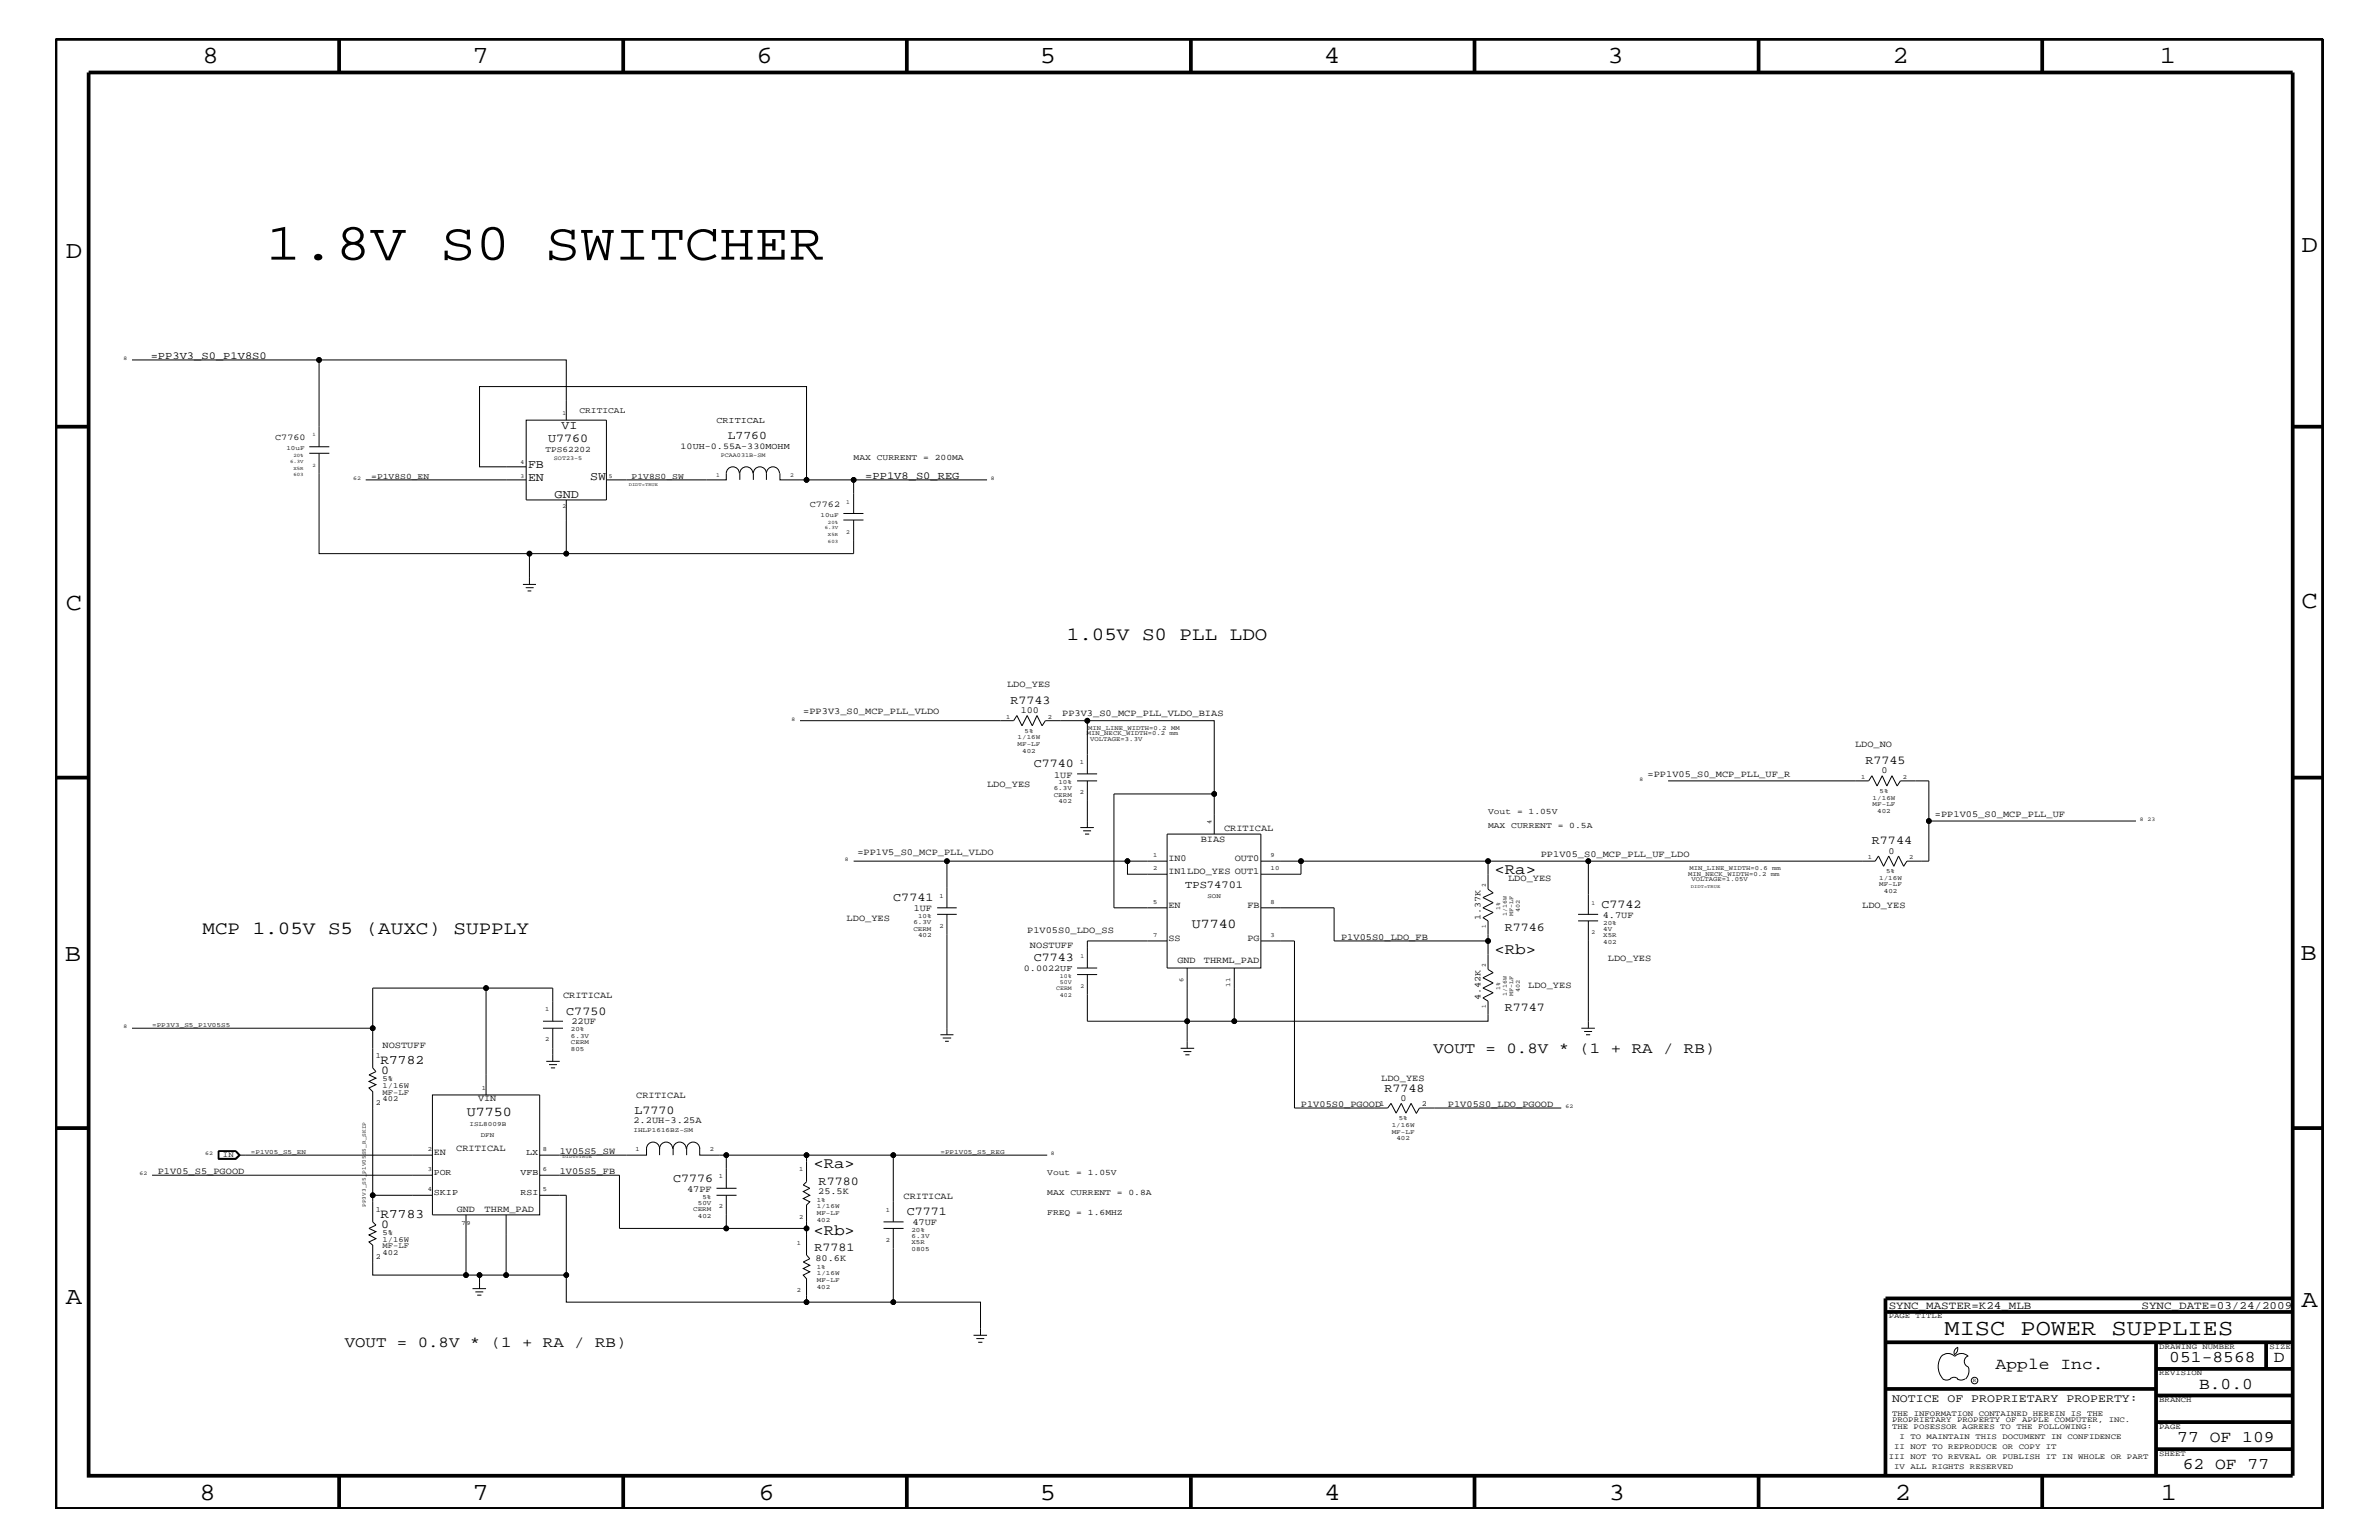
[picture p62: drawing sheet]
<svg xmlns="http://www.w3.org/2000/svg" width="432mm" height="279mm" viewBox="0 0 432 279" stroke-linecap="round" stroke-linejoin="round" font-family="sans-serif">
<defs><g id="words">
<text font-size="9.6" x="48.3" y="47.1">1.8V S0 SWITCHER</text>
<g font-size="4.5">
<text x="36.7" y="11.5">8</text>
<text x="85.8" y="11.5">7</text>
<text x="137.3" y="11.5">6</text>
<text x="188.7" y="11.5">5</text>
<text x="240.3" y="11.5">4</text>
<text x="291.8" y="11.5">3</text>
<text x="343.5" y="11.5">2</text>
<text x="392" y="11.5">1</text>
<text x="11.9" y="46.8">D</text>
<text x="417.7" y="45.7">D</text>
<text x="11.9" y="110.6">C</text>
<text x="417.7" y="110.3">C</text>
<text x="11.8" y="174.3">B</text>
<text x="417.6" y="174.2">B</text>
<text x="11.9" y="236.7">A</text>
<text x="417.7" y="237.1">A</text>
<text x="36.2" y="272.1">8</text>
<text x="85.8" y="272.1">7</text>
<text x="137.7" y="272.1">6</text>
<text x="188.7" y="272.1">5</text>
<text x="240.4" y="272.1">4</text>
<text x="292" y="272.1">3</text>
<text x="343.9" y="272.1">2</text>
<text x="392.2" y="272.1">1</text>
</g>
<text font-size="4.1" x="352.9" y="242.3">MISC POWER SUPPLIES</text>
<g font-size="3.4">
<text x="193.6" y="116.2">1.05V S0 PLL LDO</text>
<text x="36.7" y="169.5">MCP 1.05V S5 (AUXC) SUPPLY</text>
</g>
<g font-size="3">
<text x="362.2" y="248.4">Apple Inc.</text>
<text x="393.7" y="247.1">051-8568</text>
<text x="399.2" y="252">B.0.0</text>
<text x="412.7" y="247.1">D</text>
<text x="395.2" y="261.6">77 OF 109</text>
<text x="396.2" y="266.6">62 OF 77</text>
</g>
<g font-size="2.8">
<text x="271.3" y="158.6">&lt;Ra&gt;</text>
<text x="271.3" y="173.2">&lt;Rb&gt;</text>
<text x="260.2" y="191.1">VOUT = 0.8V * (1 + RA / RB)</text>
<text x="147.7" y="211.9">&lt;Ra&gt;</text>
<text x="147.7" y="224.1">&lt;Rb&gt;</text>
<text x="62.6" y="244.5">VOUT = 0.8V * (1 + RA / RB)</text>
</g>
<g font-size="2.5">
<text x="216.3" y="168.3">U7740</text>
<text x="84.7" y="202.6">U7750</text>
</g>
<g font-size="2.4">
<text x="69.1" y="193.1">R7782</text>
<text x="69.1" y="220.9">R7783</text>
</g>
<g font-size="2.2">
<text x="101.9" y="77.9">VI</text>
<text x="99.5" y="80.2">U7760</text>
<text x="95.8" y="87.2">EN</text>
<text x="95.8" y="84.9">FB</text>
<text x="107.1" y="87.2">SW</text>
<text x="100.7" y="90.3">GND</text>
<text x="183.4" y="127.7">R7743</text>
<text x="187.6" y="139.2">C7740</text>
<text x="338.6" y="138.6">R7745</text>
<text x="339.8" y="153.2">R7744</text>
<text x="162.1" y="163.5">C7741</text>
<text x="290.7" y="164.7">C7742</text>
<text x="273.1" y="168.9">R7746</text>
<text x="187.6" y="174.4">C7743</text>
<text x="102.8" y="184.1">C7750</text>
<text x="273.1" y="183.5">R7747</text>
<text x="69.2" y="194.8">0</text>
<text x="115.1" y="202.1">L7770</text>
<text x="251.3" y="198.1">R7748</text>
<text x="122.2" y="214.4">C7776</text>
<text x="148.6" y="214.9">R7780</text>
<text x="164.6" y="220.4">C7771</text>
<text x="69.2" y="222.8">0</text>
<text x="147.8" y="227">R7781</text>
</g>
<g font-size="2.1">
<text x="132.1" y="79.7">L7760</text>
<text x="343.4" y="254.4">NOTICE OF PROPRIETARY PROPERTY:</text>
</g>
<g font-size="2">
<text x="342.8" y="237.4">SYNC_MASTER=K24_MLB</text>
<text x="388.7" y="237.4">SYNC_DATE=03/24/2009</text>
</g>
<g font-size="1.9">
<text x="27.3" y="65.1">=PP3V3_S0_P1V8S0</text>
<text x="157.1" y="86.9">=PP1V8_S0_REG</text>
<text x="215.1" y="161.1">TPS74701</text>
</g>
<g font-size="1.7">
<text x="182.8" y="124.7">LDO_YES</text>
<text x="145.8" y="129.6">=PP3V3_S0_MCP_PLL_VLDO</text>
<text x="185.3" y="129.4">100</text>
<text x="192.8" y="129.8">PP3V3_S0_MCP_PLL_VLDO_BIAS</text>
<text x="336.7" y="135.6">LDO_NO</text>
<text x="179.2" y="142.9">LDO_YES</text>
<text x="191.3" y="141.1">1UF</text>
<text x="299" y="141">=PP1V05_S0_MCP_PLL_UF_R</text>
<text x="341.5" y="140.3">0</text>
<text x="351.2" y="148.3">=PP1V05_S0_MCP_PLL_UF</text>
<text x="155.6" y="155.1">=PP1V5_S0_MCP_PLL_VLDO</text>
<text x="217.9" y="152.9">BIAS</text>
<text x="222.2" y="150.7">CRITICAL</text>
<text x="279.7" y="155.6">PP1V05_S0_MCP_PLL_UF_LDO</text>
<text x="342.8" y="154.9">0</text>
<text x="212.1" y="156.2">IN0</text>
<text x="212.1" y="158.6">IN1LDO_YES OUT1</text>
<text x="224.1" y="156.2">OUT0</text>
<text x="273.7" y="159.9">LDO_YES</text>
<text x="153.7" y="167.1">LDO_YES</text>
<text x="165.9" y="165.3">1UF</text>
<text x="212.1" y="164.7">EN</text>
<text x="226.4" y="164.7">FB</text>
<text x="290.9" y="166.5">4.7UF</text>
<text x="338" y="164.7">LDO_YES</text>
<text x="186.4" y="169.3">P1V05S0_LDO_SS</text>
<text x="186.9" y="172">NOSTUFF</text>
<text x="212.1" y="170.7">SS</text>
<text x="226.4" y="170.7">PG</text>
<text x="243.4" y="170.5">P1V05S0_LDO_FB</text>
<text x="213.7" y="174.8">GND</text>
<text x="218.5" y="174.8">THRML_PAD</text>
<text x="277.4" y="179.3">LDO_YES</text>
<text x="291.8" y="174.4">LDO_YES</text>
<text x="102.2" y="181">CRITICAL</text>
<text x="103.7" y="185.9">22UF</text>
<text x="69.4" y="190.2">NOSTUFF</text>
<text x="250.7" y="196.2">LDO_YES</text>
<text x="86.8" y="199.8">VIN</text>
<text x="115" y="203.8">2.2UH-3.25A</text>
<text x="115.5" y="199.2">CRITICAL</text>
<text x="236.1" y="200.9">P1V05S0_PGOOD</text>
<text x="254.2" y="199.8">0</text>
<text x="262.8" y="200.9">P1V05S0_LDO_PGOOD</text>
<text x="78.7" y="209.6">EN</text>
<text x="82.8" y="208.9">CRITICAL</text>
<text x="101.6" y="209.3">1V05S5_SW</text>
<text x="28.6" y="213">P1V05_S5_PGOOD</text>
<text x="101.6" y="213">1V05S5_FB</text>
<text x="82.9" y="219.8">GND</text>
<text x="88" y="219.8">THRM_PAD</text>
<text x="124.7" y="216.2">47PF</text>
<text x="148.5" y="216.7">25.5K</text>
<text x="164" y="217.5">CRITICAL</text>
<text x="165.6" y="222.3">47UF</text>
<text x="148" y="228.8">80.6K</text>
</g>
<g font-size="1.6">
<text x="130" y="76.8">CRITICAL</text>
<text x="50" y="79.9">C7760</text>
<text x="123.5" y="81.4">10UH-0.55A-330MOHM</text>
<text x="147" y="92">C7762</text>
<text x="268.7" y="166.9" transform="rotate(-90 268.7 166.9)">1.37K</text>
<text x="185.8" y="176.2">0.0022UF</text>
<text x="268.7" y="181.5" transform="rotate(-90 268.7 181.5)">4.42K</text>
<text x="95.5" y="209.6">LX</text>
<text x="78.7" y="213.2">POR</text>
<text x="94.5" y="213.2">VFB</text>
<text x="78.7" y="216.9">SKIP</text>
<text x="94.5" y="216.9">RSI</text>
</g>
<g font-size="1.5">
<text x="105.2" y="75">CRITICAL</text>
<text x="99" y="82">TPS62202</text>
<text x="154.9" y="83.5">MAX CURRENT = 200MA</text>
<text x="67.4" y="86.9">=P1V8S0_EN</text>
<text x="114.6" y="86.9">P1V8S0_SW</text>
<text x="270.1" y="147.7">Vout = 1.05V</text>
<text x="270.1" y="150.1">MAX CURRENT = 0.5A</text>
<text x="190.1" y="213.2">Vout = 1.05V</text>
<text x="190.1" y="216.9">MAX CURRENT = 0.8A</text>
<text x="190.1" y="220.4">FREQ = 1.6MHZ</text>
</g>
<g font-size="1.4">
<text x="68.2" y="192">1</text>
<text x="69.4" y="196.2">5%</text>
<text x="69.4" y="197.4">1/16W</text>
<text x="68.2" y="200.4">2</text>
<text x="69.4" y="199.8">402</text>
<text x="69.4" y="198.7">MF-LF</text>
<text x="250.4" y="200.7">1</text>
<text x="258.1" y="200.7">2</text>
<text x="40.5" y="209.9">IN</text>
<text x="68.2" y="219.8">1</text>
<text x="69.4" y="227.7">402</text>
<text x="69.4" y="224.1">5%</text>
<text x="69.4" y="225.3">1/16W</text>
<text x="69.4" y="226.5">MF-LF</text>
<text x="68.2" y="228.4">2</text>
<text x="342.8" y="239.2">PAGE TITLE</text>
<text x="391.9" y="244.7">DRAWING NUMBER</text>
<text x="411.9" y="244.7">SIZE</text>
<text x="391.9" y="249.5">REVISION</text>
<text x="343.4" y="256.8">THE INFORMATION CONTAINED HEREIN IS THE</text>
<text x="391.9" y="254.4">BRANCH</text>
<text x="343.4" y="259.3">THE POSESSOR AGREES TO THE FOLLOWING:</text>
<text x="343.4" y="258">PROPRIETARY PROPERTY OF APPLE COMPUTER, INC.</text>
<text x="343.8" y="262.9">II NOT TO REPRODUCE OR COPY IT</text>
<text x="344.8" y="261.1">I TO MAINTAIN THIS DOCUMENT IN CONFIDENCE</text>
<text x="391.9" y="259.3">PAGE</text>
<text x="342.8" y="264.7">III NOT TO REVEAL OR PUBLISH IT IN WHOLE OR PART</text>
<text x="343.8" y="266.6">IV ALL RIGHTS RESERVED</text>
<text x="391.9" y="264.1">SHEET</text>
</g>
<g font-size="1.2">
<text x="52" y="81.6">10uF</text>
<text x="148.9" y="93.8">10uF</text>
<text x="182.6" y="130.4">1</text>
<text x="190.2" y="130.4">2</text>
<text x="184.7" y="135.3">MF-LF</text>
<text x="184.7" y="134.1">1/16W</text>
<text x="185.5" y="136.6">402</text>
<text x="186" y="133">5%</text>
<text x="197.3" y="133.4">MIN_NECK_WIDTH=0.2 mm</text>
<text x="197.5" y="132.4">MIN_LINE_WIDTH=0.2 MM</text>
<text x="197.9" y="134.4">VOLTAGE=3.3V</text>
<text x="191.3" y="143.4">6.3V</text>
<text x="192.1" y="142.3">10%</text>
<text x="196" y="138.6">1</text>
<text x="337.8" y="141.3">1</text>
<text x="341.2" y="143.9">5%</text>
<text x="345.4" y="141.3">2</text>
<text x="191.3" y="144.6">CERM</text>
<text x="192.1" y="145.7">402</text>
<text x="196" y="144">2</text>
<text x="219.9" y="149.5" transform="rotate(-90 219.9 149.5)">4</text>
<text x="339.9" y="145.1">1/16W</text>
<text x="339.9" y="146.2">MF-LF</text>
<text x="340.7" y="147.5">402</text>
<text x="209.3" y="155.5">1</text>
<text x="230.6" y="155.5">9</text>
<text x="339" y="155.8">1</text>
<text x="346.5" y="155.8">2</text>
<text x="209.3" y="157.9">2</text>
<text x="230.6" y="157.9">10</text>
<text x="306.4" y="158.9">MIN_NECK_WIDTH=0.2 mm</text>
<text x="306.7" y="157.8">MIN_LINE_WIDTH=0.6 mm</text>
<text x="307" y="159.8">VOLTAGE=1.05V</text>
<text x="341.1" y="159.6">1/16W</text>
<text x="341.1" y="160.8">MF-LF</text>
<text x="341.9" y="162">402</text>
<text x="342.3" y="158.4">5%</text>
<text x="165.8" y="167.6">6.3V</text>
<text x="166.6" y="166.5">10%</text>
<text x="170.5" y="162.8">1</text>
<text x="209.3" y="163.9">5</text>
<text x="219.2" y="162.8">SON</text>
<text x="230.6" y="163.9">8</text>
<text x="291" y="167.8">20%</text>
<text x="165.8" y="168.9">CERM</text>
<text x="166.6" y="170">402</text>
<text x="170.5" y="168.3">2</text>
<text x="209.3" y="170">7</text>
<text x="230.6" y="170">3</text>
<text x="291" y="170">X5R</text>
<text x="291" y="168.9">4V</text>
<text x="291" y="171.2">402</text>
<text x="214.8" y="178.2" transform="rotate(-90 214.8 178.2)">6</text>
<text x="223.3" y="179" transform="rotate(-90 223.3 179)">11</text>
<text x="99" y="183.5">1</text>
<text x="27.6" y="186.3">=PP3V3_S5_P1V05S5</text>
<text x="99" y="188.9">2</text>
<text x="103.6" y="189.4">CERM</text>
<text x="103.6" y="190.6">805</text>
<text x="103.6" y="187.1">20%</text>
<text x="103.6" y="188.2">6.3V</text>
<text x="87.5" y="197.8">1</text>
<text x="253.9" y="203.2">5%</text>
<text x="45.6" y="209.3">=P1V05_S5_EN</text>
<text x="77.6" y="208.8">2</text>
<text x="85.2" y="204.3">ISL8009B</text>
<text x="87.2" y="206.3">DFN</text>
<text x="98.6" y="208.8">8</text>
<text x="115" y="205.4">IHLP1616BZ-SM</text>
<text x="115.3" y="208.9">1</text>
<text x="128.9" y="208.9">2</text>
<text x="170.7" y="209.3">=PP1V05_S5_REG</text>
<text x="252.6" y="205.7">MF-LF</text>
<text x="252.6" y="204.4">1/16W</text>
<text x="253.4" y="206.9">402</text>
<text x="77.6" y="212.5">3</text>
<text x="98.6" y="212.5">6</text>
<text x="130.5" y="213.8">1</text>
<text x="145" y="212.5">1</text>
<text x="77.6" y="216.1">4</text>
<text x="98.6" y="216.1">5</text>
<text x="125.8" y="219.7">CERM</text>
<text x="126.7" y="220.9">402</text>
<text x="126.7" y="218.6">50V</text>
<text x="127.5" y="217.5">5%</text>
<text x="130.5" y="219.2">2</text>
<text x="145" y="221.1">2</text>
<text x="148.3" y="219.2">1/16W</text>
<text x="148.3" y="218">1%</text>
<text x="148.3" y="220.4">MF-LF</text>
<text x="148.3" y="221.7">402</text>
<text x="160.8" y="219.8">1</text>
<text x="83.7" y="222.2">79</text>
<text x="144.6" y="225.9">1</text>
<text x="160.8" y="225.3">2</text>
<text x="165.4" y="227">0805</text>
<text x="165.4" y="225.7">X5R</text>
<text x="165.4" y="223.5">20%</text>
<text x="165.4" y="224.6">6.3V</text>
<text x="148.3" y="230.2">1%</text>
<text x="148.3" y="231.3">1/16W</text>
<text x="148.3" y="233.8">402</text>
<text x="148.3" y="232.6">MF-LF</text>
<text x="144.6" y="234.4">2</text>
</g>
<g font-size="1.1">
<text x="102.1" y="75.3">1</text>
<text x="100.5" y="83.5">SOT23-5</text>
<text x="130.8" y="83">PCAA031B-SM</text>
<text x="94.5" y="84.2">4</text>
<text x="94.5" y="86.6">3</text>
<text x="110.5" y="86.6">5</text>
<text x="130" y="86.5">1</text>
<text x="143.4" y="86.5">2</text>
<text x="102.1" y="92.2">2</text>
<text x="153.6" y="91.4">1</text>
<text x="153.6" y="96.8">2</text>
<text x="269.7" y="160.9" transform="rotate(-90 269.7 160.9)">2</text>
<text x="272.3" y="165.1" transform="rotate(-90 272.3 165.1)">1%</text>
<text x="273.5" y="166.2" transform="rotate(-90 273.5 166.2)">1/16W</text>
<text x="274.7" y="166.2" transform="rotate(-90 274.7 166.2)">MF-LF</text>
<text x="275.8" y="165.5" transform="rotate(-90 275.8 165.5)">402</text>
<text x="288.9" y="164.1">1</text>
<text x="196.1" y="173.8">1</text>
<text x="269.7" y="168.4" transform="rotate(-90 269.7 168.4)">1</text>
<text x="288.9" y="169.5">2</text>
<text x="191.7" y="179.7">CERM</text>
<text x="192.4" y="178.5">50V</text>
<text x="192.4" y="177.4">10%</text>
<text x="196.1" y="179.3">2</text>
<text x="269.7" y="175.5" transform="rotate(-90 269.7 175.5)">2</text>
<text x="272.3" y="179.6" transform="rotate(-90 272.3 179.6)">1%</text>
<text x="275.8" y="179.9" transform="rotate(-90 275.8 179.9)">402</text>
<text x="192.4" y="181">402</text>
<text x="269.7" y="182.9" transform="rotate(-90 269.7 182.9)">1</text>
<text x="273.5" y="180.7" transform="rotate(-90 273.5 180.7)">1/16W</text>
<text x="274.7" y="180.7" transform="rotate(-90 274.7 180.7)">MF-LF</text>
</g>
<g font-size="1">
<text x="22.4" y="65.3">8</text>
<text x="64.1" y="87.1">62</text>
<text x="179.8" y="87.1">8</text>
<text x="143.7" y="130.8">8</text>
<text x="297.6" y="141.7">8</text>
<text x="388.4" y="149">8</text>
<text x="389.8" y="149">23</text>
<text x="153.3" y="156.2">8</text>
<text x="22.4" y="186.5">8</text>
<text x="284.1" y="201">62</text>
<text x="37.3" y="209.6">62</text>
<text x="190.8" y="209.6">8</text>
<text x="25.3" y="213.2">62</text>
<text x="66.4" y="219" transform="rotate(-90 66.4 219)">PP3V3_S5_P1V05S5_R_SKIP</text>
<text x="358.1" y="250.7">R</text>
</g>
<g font-size=".9">
<text x="52.7" y="83.9">6.3V</text>
<text x="53.3" y="82.8">20%</text>
<text x="56.7" y="79.2">1</text>
<text x="53.3" y="86.4">603</text>
<text x="53.3" y="85.2">X5R</text>
<text x="56.7" y="84.7">2</text>
<text x="150.3" y="95">20%</text>
<text x="149.7" y="96">6.3V</text>
<text x="150.3" y="97.3">X5R</text>
<text x="150.3" y="98.5">603</text>
</g>
<g font-size=".8">
<text x="114.1" y="88.3">DIDT=TRUE</text>
<text x="306.9" y="161.1">DIDT=TRUE</text>
<text x="102.1" y="210.2">DIDT=TRUE</text>
</g>
</g></defs>
<g fill="none" stroke="#000" stroke-width=".18">
<path d="M24 65.3h33.9v15.8M57.9 65.3h44.9v10.9M95.5 76.2h14.6v14.5h-14.6zM56.1 82.2h3.7M56.1 81.1h3.7M57.9 82.2v18.2h38.2v5.6M66.4 87.1h29.1M95.5 84.7h-8.5v-14.6h59.4v17h8.5M102.8 90.7v9.7h-6.7M134.2 85.9a1.19 1.19 0 0 0-1.2-1.2 1.19 1.19 0 0 0-1.2 1.2v1.2h-21.7M136.7 85.9a1.19 1.19 0 0 0-1.2-1.2 1.19 1.19 0 0 0-1.2 1.2v1.2M139.1 85.9a1.19 1.19 0 0 0-1.2-1.2 1.19 1.19 0 0 0-1.2 1.2v1.2"/>
<path d="M139.1 85.9a1.19 1.19 0 0 1 1.2-1.2 1.19 1.19 0 0 1 1.2 1.2M139.1 85.9v1.2M141.6 85.9v1.2h4.8M153.1 94.3h3.6M153.1 93.2h3.6M154.9 94.3v6.1h-52.1M179.2 87.1h-24.3v6.1M94.9 106h2.4M95.4 106.6h1.5M95.8 107.2h.6M145.2 130.8h38.8l.6-1 .9 1.9 .9-1.9 1 1.9 .8-1.9 .9 1.9 .6-.9h7.7v9.6M197.4 130.8h23v13.2"/>
<path d="M154.9 156.2h17v8.5M171.9 156.2h39.9M195.5 141.7h3.6M195.5 140.4h3.6M196.1 150.1h2.4M196.6 150.7h1.4M196.9 151.3h.8M197.4 141.7v8.4M204.6 156.2v2.4h7.2M211.8 151.3h17.1v24.3h-17.1zM220.4 144h-18.2v20.7h9.6M220.4 144v7.3"/>
<path d="M236.1 156.2v2.4h-7.2M270.1 156.2v5.1l.9 .7-1.8 .8 1.8 1-1.8 .9 1.8 .9-1.8 .9 .9 .6v8.8l.9 .6-1.8 .9 1.8 .9-1.8 1 1.8 .8-1.8 .9 .9 .6v3.7h-46.1v-9.7M288.3 156.2v9.7M302.8 141.7h36.4l.6-1 .9 1.9 .9-1.9 .9 1.9 .9-1.9 .9 1.9 .6-.9h5.2v7.3M387.7 149h-37.6v7.2h-4l-.6 1-.9-1.9-.9 1.9-.9-1.9-.9 1.9-.9-1.9-.6 .9h-111.5M88.2 179.3h-20.6v14.4l.6 .7-1.2 .6 1.2 .6-1.2 .6 1.2 .6-1.2 .6 .6 .7v18.8h10.9M170.1 165.9h3.6M170.1 164.7h3.6M171.9 165.9v21.8M195.5 176.8h3.6M195.5 175.6h3.6M197.4 176.8v8.5h26.6"/>
<path d="M211.8 170.7h-14.4v4.9M215.5 175.6v14.6M228.9 164.7h13.2v6h28M228.9 170.7h6.1v30.3h16.9l.6-.8 .9 1.8 .9-1.8 .9 1.8 .9-1.8 .9 1.8M286.4 167.1h3.7M286.4 165.9h3.7M288.3 167.1v19.4M24 186.5h43.6M78.5 198.7h19.5v21.7h-19.5zM98.6 186.5h3.6M98.6 185.3h3.6M99.1 192.6h2.5"/>
<path d="M99.7 193.2h1.4M100 193.7h.8M100.3 185.3v-6h-12.1v19.4M100.3 186.5v6.1M170.7 187.7h2.4M171.1 188.3h1.5M171.5 188.9h.7M214.3 190.2h2.4M214.8 190.8h1.4M215.1 191.4h.8M287 186.5h2.5M287.5 187.1h1.5"/>
<path d="M287.9 187.7h.7M27.6 213.2h50.9M39.6 208.8h3.2l.8 .8-.8 .7h-3.2zM42.8 208.9h-3.1v1.3h3.1M42.8 208.9l.6 .7-.6 .6M42.8 208.9l.5 .7M42.8 208.8l.7 .8-.7 .7h-3.2M43.3 209.6l-.5 .6M43.3 209.6h35.2M67.6 216.9v4.8l.6 .6-1.2 .6 1.2 .6-1.2 .6 1.2 .6-1.2 .6 .6 .6v5.4h17v-10.9M98 216.9h4.8v14.4M98 213.2h14.4v9.7h19.4"/>
<path d="M117.3 208.3v1.3h-19.3M117.3 208.4a1.19 1.19 0 0 1 1.2-1.2 1.19 1.19 0 0 1 1.2 1.2 1.19 1.19 0 0 1 1.2-1.2 1.19 1.19 0 0 1 1.2 1.2M119.7 208.3v1.3M122.2 208.4a1.19 1.19 0 0 1 1.2-1.2 1.19 1.19 0 0 1 1.1 1.2M122.2 208.3v1.3M124.6 208.4a1.19 1.19 0 0 1 1.2-1.2 1.19 1.19 0 0 1 1.2 1.2M124.6 208.3v1.3M127 208.3v1.3h4.8v6M130 216.9h3.7M130 215.6h3.7M131.8 216.9v6h14.6M131.8 209.6h58.3"/>
<path d="M146.4 209.6v4.8l-.6 .6 1.2 .6-1.2 .6 1.2 .7-1.2 .6 1.2 .5-.6 .6v9.1l.6 .7-1.2 .6 1.2 .6-1.2 .6 1.2 .5-1.2 .6 .6 .7v4.2M162.1 209.6v12.1M283.4 201h-25.8l-.6 1M84.6 231.3h2.4M85.8 233.8h2.4M86.3 234.4h1.4M86.6 235h.8M91.9 220.4v10.9h10.9v4.9h59.3M91.9 231.3h-4.9v2.5M160.4 222.9h3.6M160.4 221.7h3.6M162.1 222.9v13.3h15.9v6.1"/>
<path d="M176.7 242.3h2.5M177.2 242.9h1.4M177.5 243.5h.8M352.3 246.1a1.69 1.69 0 0 1 2.5 0 1.72 1.72 0 0 1 2.4 0M352.4 246a3.2 3.2 0 0 0 .4 4.3l.8 .1 .4-.2M354 250.2l.7-.3 .7 .3M355.2 250.2l.7 .2 .7-.2M355.3 244.4v.3a1.18 1.18 0 0 1-.6 1.1M355.4 244.4a.99 .99 0 0 0-.6 1.4M357.2 246a1.04 1.04 0 0 0-.7 1 1.04 1.04 0 0 0 .7 1M357.3 248l.1 .7a2.11 2.11 0 0 1-.6 1.5"/>
<circle cx="57.9" cy="65.3" r=".42"/>
<circle cx="146.4" cy="87.1" r=".42"/>
<circle cx="154.9" cy="87.1" r=".42"/>
<circle cx="96.1" cy="100.4" r=".42"/>
<circle cx="102.8" cy="100.4" r=".42"/>
<circle cx="197.4" cy="130.8" r=".42"/>
<circle cx="171.9" cy="156.2" r=".42"/>
<circle cx="204.6" cy="156.2" r=".42"/>
<circle cx="220.4" cy="144" r=".42"/>
<circle cx="236.1" cy="156.2" r=".42"/>
<circle cx="270.1" cy="156.2" r=".42"/>
<circle cx="288.3" cy="156.2" r=".42"/>
<circle cx="350.1" cy="149" r=".42"/>
<circle cx="88.2" cy="179.3" r=".42"/>
<circle cx="270.1" cy="170.7" r=".42"/>
<circle cx="67.6" cy="186.5" r=".42"/>
<circle cx="215.5" cy="185.3" r=".42"/>
<circle cx="224" cy="185.3" r=".42"/>
<circle cx="67.6" cy="216.9" r=".42"/>
<circle cx="131.8" cy="209.6" r=".42"/>
<circle cx="146.4" cy="209.6" r=".42"/>
<circle cx="162.1" cy="209.6" r=".42"/>
<circle cx="84.6" cy="231.3" r=".42"/>
<circle cx="87" cy="231.3" r=".42"/>
<circle cx="91.9" cy="231.3" r=".42"/>
<circle cx="102.8" cy="231.3" r=".42"/>
<circle cx="131.8" cy="222.9" r=".42"/>
<circle cx="146.4" cy="236.2" r=".42"/>
<circle cx="146.4" cy="222.9" r=".42"/>
<circle cx="162.1" cy="236.2" r=".42"/>
<circle cx="358.4" cy="250.5" r=".59"/>
</g>
<g fill="none" stroke="#000" stroke-width=".68" stroke-linecap="butt">
<path d="M10.1 7.1h411.5v266.7h-411.5zM16.1 13.2h400v254.5h-400zM61.6 7.1v6.1M113.1 7.1v6.1M164.6 7.1v6.1M216.2 7.1v6.1M267.6 7.1v6.1M319.2 7.1v6.1M370.7 7.1v6.1M10.1 77.4h6M416.1 77.4h5.5M10.1 141.1h6"/>
<path d="M416.1 141.1h5.5M10.1 204.7h6M416.1 204.7h5.5M342.2 238h73.9M416.1 235.6h-73.9v32.1M342.2 243.5h73.9M342.2 252h49.1M391.3 243.5v24.2M391.3 258h24.8M391.3 253.2h24.8M391.3 248.4h24.8M411.3 243.5v4.9"/>
<path d="M61.6 267.7v6.1M113.1 267.7v6.1M164.6 267.7v6.1M216.2 268v5.8M267.6 267.7v6.1M319.2 267.7v6.1M370.7 267.7v6.1M391.3 262.9h24.8"/>
</g>
<g fill="#000">
<circle cx="57.9" cy="65.3" r=".42"/>
<circle cx="146.4" cy="87.1" r=".42"/>
<circle cx="154.9" cy="87.1" r=".42"/>
<circle cx="96.1" cy="100.4" r=".42"/>
<circle cx="102.8" cy="100.4" r=".42"/>
<circle cx="197.4" cy="130.8" r=".42"/>
<circle cx="171.9" cy="156.2" r=".42"/>
<circle cx="204.6" cy="156.2" r=".42"/>
<circle cx="220.4" cy="144" r=".42"/>
<circle cx="236.1" cy="156.2" r=".42"/>
<circle cx="270.1" cy="156.2" r=".42"/>
<circle cx="288.3" cy="156.2" r=".42"/>
<circle cx="350.1" cy="149" r=".42"/>
<circle cx="88.2" cy="179.3" r=".42"/>
<circle cx="270.1" cy="170.7" r=".42"/>
<circle cx="67.6" cy="186.5" r=".42"/>
<circle cx="215.5" cy="185.3" r=".42"/>
<circle cx="224" cy="185.3" r=".42"/>
<circle cx="67.6" cy="216.9" r=".42"/>
<circle cx="131.8" cy="209.6" r=".42"/>
<circle cx="146.4" cy="209.6" r=".42"/>
<circle cx="162.1" cy="209.6" r=".42"/>
<circle cx="84.6" cy="231.3" r=".42"/>
<circle cx="87" cy="231.3" r=".42"/>
<circle cx="91.9" cy="231.3" r=".42"/>
<circle cx="102.8" cy="231.3" r=".42"/>
<circle cx="131.8" cy="222.9" r=".42"/>
<circle cx="146.4" cy="236.2" r=".42"/>
<circle cx="146.4" cy="222.9" r=".42"/>
<circle cx="162.1" cy="236.2" r=".42"/>
</g>
<use href="#words"/>
</svg>
